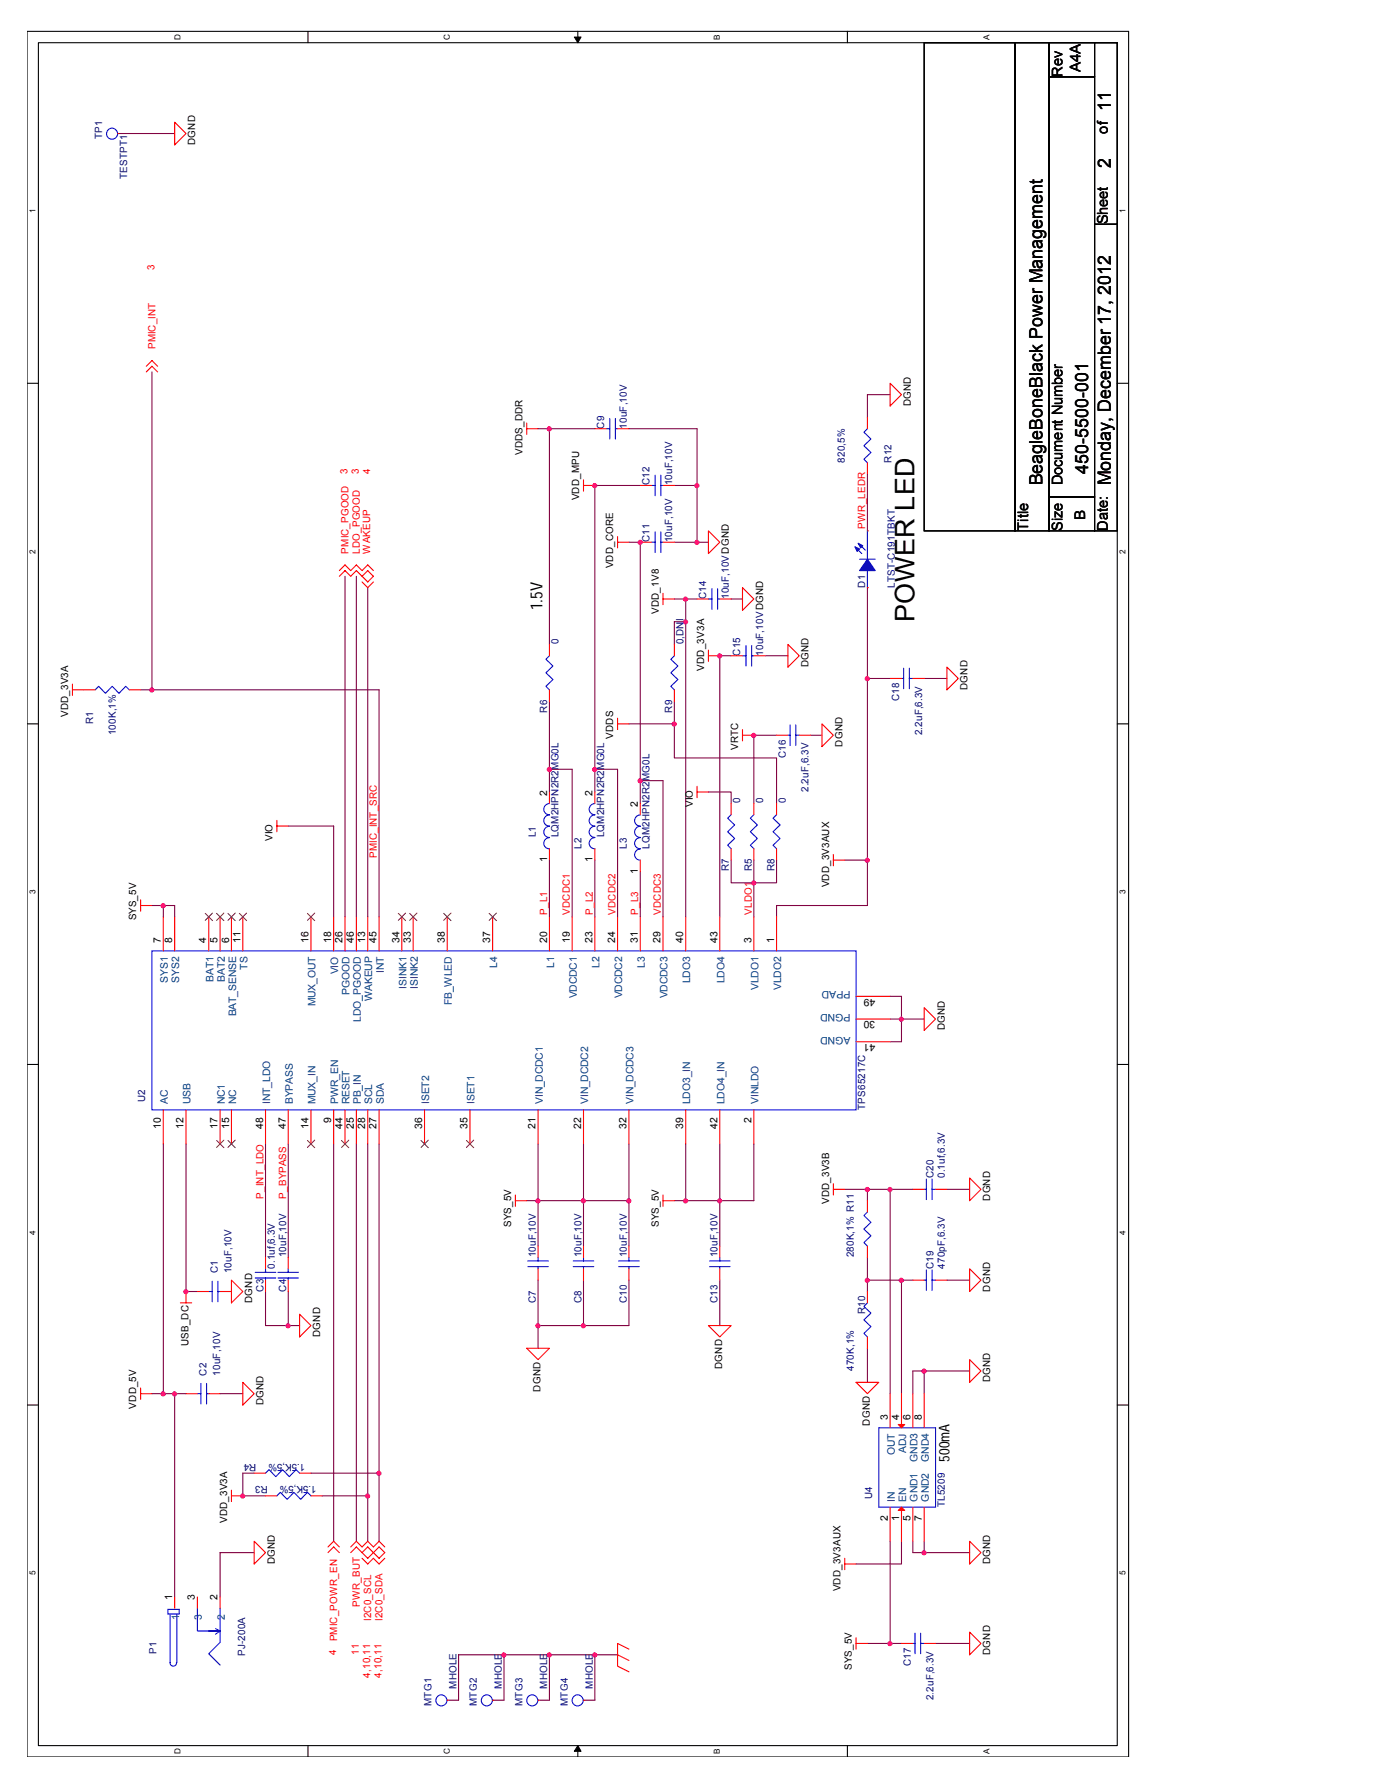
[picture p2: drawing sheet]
<svg xmlns="http://www.w3.org/2000/svg" width="216mm" height="279mm" viewBox="0 0 216 279" stroke-linecap="round" stroke-linejoin="round" font-family="sans-serif">
<defs><g id="words">
<text font-size="4.2" x="143.2" y="97.4" transform="rotate(-90 143.2 97.4)">POWER LED</text>
<g font-size="2.8">
<text x="173.9" y="17.4" transform="rotate(-90 173.9 17.4)">11</text>
<text x="173.9" y="26.2" transform="rotate(-90 173.9 26.2)">2</text>
<text x="163.2" y="76" transform="rotate(-90 163.2 76)">BeagleBoneBlack Power Management</text>
<text x="170.3" y="74.3" transform="rotate(-90 170.3 74.3)">450-5500-001</text>
<text x="173.9" y="76" transform="rotate(-90 173.9 76)">Monday, December 17, 2012</text>
</g>
<text font-size="2.6" x="84.9" y="95.6" transform="rotate(-90 84.9 95.6)">1.5V</text>
<g font-size="2.3">
<text x="169.2" y="11.3" transform="rotate(-90 169.2 11.3)">A4A</text>
<text x="166.3" y="12" transform="rotate(-90 166.3 12)">Rev</text>
<text x="173.4" y="20.9" transform="rotate(-90 173.4 20.9)">of</text>
<text x="173.4" y="35.1" transform="rotate(-90 173.4 35.1)">Sheet</text>
<text x="166.3" y="76" transform="rotate(-90 166.3 76)">Document Number</text>
<text x="161" y="83.1" transform="rotate(-90 161 83.1)">Title</text>
<text x="166.3" y="83.1" transform="rotate(-90 166.3 83.1)">Size</text>
<text x="169.9" y="81.4" transform="rotate(-90 169.9 81.4)">B</text>
<text x="173.4" y="83.1" transform="rotate(-90 173.4 83.1)">Date:</text>
<text x="148.7" y="228.9" transform="rotate(-90 148.7 228.9)">500mA</text>
</g>
<g font-size="1.6" fill="#000080">
<text x="16" y="21.8" transform="rotate(-90 16 21.8)">TP1</text>
<text x="19.9" y="28" transform="rotate(-90 19.9 28)">TESTPT1</text>
<text x="94.6" y="67.1" transform="rotate(-90 94.6 67.1)">C9</text>
<text x="98.1" y="67.1" transform="rotate(-90 98.1 67.1)">10uF,10V</text>
<text x="101.7" y="76" transform="rotate(-90 101.7 76)">C12</text>
<text x="105.2" y="76" transform="rotate(-90 105.2 76)">10uF,10V</text>
<text x="132.2" y="72.5" transform="rotate(-90 132.2 72.5)">820,5%</text>
<text x="139.6" y="72.5" transform="rotate(-90 139.6 72.5)">R12</text>
<text x="101.7" y="84.9" transform="rotate(-90 101.7 84.9)">C11</text>
<text x="105.2" y="84.9" transform="rotate(-90 105.2 84.9)">10uF,10V</text>
<text x="110.6" y="93.8" transform="rotate(-90 110.6 93.8)">C14</text>
<text x="114.1" y="93.8" transform="rotate(-90 114.1 93.8)">10uF,10VDGND</text>
<text x="135.5" y="92" transform="rotate(-90 135.5 92)">D1</text>
<text x="140.1" y="92" transform="rotate(-90 140.1 92)">LTST-C191TBKT</text>
<text x="87.5" y="100.9" transform="rotate(-90 87.5 100.9)">0</text>
<text x="107" y="100.9" transform="rotate(-90 107 100.9)">0,DNI</text>
<text x="115.9" y="102.7" transform="rotate(-90 115.9 102.7)">C15</text>
<text x="119.5" y="102.7" transform="rotate(-90 119.5 102.7)">10uF,10VDGND</text>
<text x="14.6" y="113.4" transform="rotate(-90 14.6 113.4)">R1</text>
<text x="85.7" y="111.6" transform="rotate(-90 85.7 111.6)">R6</text>
<text x="105.2" y="111.6" transform="rotate(-90 105.2 111.6)">R9</text>
<text x="140.8" y="109.8" transform="rotate(-90 140.8 109.8)">C18</text>
<text x="18.1" y="115.1" transform="rotate(-90 18.1 115.1)">100K,1%</text>
<text x="123" y="118.7" transform="rotate(-90 123 118.7)">C16</text>
<text x="144.4" y="115.1" transform="rotate(-90 144.4 115.1)">2.2uF,6.3V</text>
<text x="115.9" y="125.8" transform="rotate(-90 115.9 125.8)">0</text>
<text x="119.5" y="125.8" transform="rotate(-90 119.5 125.8)">0</text>
<text x="123" y="125.8" transform="rotate(-90 123 125.8)">0</text>
<text x="126.6" y="124" transform="rotate(-90 126.6 124)">2.2uF,6.3V</text>
<text x="83.9" y="131.1" transform="rotate(-90 83.9 131.1)">L1</text>
<text x="87.5" y="131.1" transform="rotate(-90 87.5 131.1)">LQM2HPN2R2MG0L</text>
<text x="94.6" y="131.1" transform="rotate(-90 94.6 131.1)">LQM2HPN2R2MG0L</text>
<text x="91" y="132.9" transform="rotate(-90 91 132.9)">L2</text>
<text x="98.1" y="132.9" transform="rotate(-90 98.1 132.9)">L3</text>
<text x="101.7" y="132.9" transform="rotate(-90 101.7 132.9)">LQM2HPN2R2MG0L</text>
<text x="114.1" y="136.5" transform="rotate(-90 114.1 136.5)">R7</text>
<text x="117.7" y="136.5" transform="rotate(-90 117.7 136.5)">R5</text>
<text x="121.2" y="136.5" transform="rotate(-90 121.2 136.5)">R8</text>
<text x="22.7" y="172.6" transform="rotate(-90 22.7 172.6)">U2</text>
<text x="135.5" y="173.8" transform="rotate(-90 135.5 173.8)">TPS65217C</text>
<text x="146.1" y="184.5" transform="rotate(-90 146.1 184.5)">C20</text>
<text x="147.9" y="184.5" transform="rotate(-90 147.9 184.5)">0.1uf,6.3V</text>
<text x="44.8" y="196.9" transform="rotate(-90 44.8 196.9)">10uF,10V</text>
<text x="83.9" y="196.9" transform="rotate(-90 83.9 196.9)">10uF,10V</text>
<text x="91" y="196.9" transform="rotate(-90 91 196.9)">10uF,10V</text>
<text x="98.1" y="196.9" transform="rotate(-90 98.1 196.9)">10uF,10V</text>
<text x="112.4" y="196.9" transform="rotate(-90 112.4 196.9)">10uF,10V</text>
<text x="133.7" y="196.9" transform="rotate(-90 133.7 196.9)">280K,1% R11</text>
<text x="34.1" y="199.4" transform="rotate(-90 34.1 199.4)">C1</text>
<text x="36.2" y="199.4" transform="rotate(-90 36.2 199.4)">10uF,10V</text>
<text x="41.2" y="202.3" transform="rotate(-90 41.2 202.3)">C3</text>
<text x="43" y="198.7" transform="rotate(-90 43 198.7)">0.1uf,6.3V</text>
<text x="44.8" y="202.3" transform="rotate(-90 44.8 202.3)">C4</text>
<text x="146.1" y="198.7" transform="rotate(-90 146.1 198.7)">C19</text>
<text x="147.9" y="198.7" transform="rotate(-90 147.9 198.7)">470pF,6.3V</text>
<text x="83.9" y="204" transform="rotate(-90 83.9 204)">C7</text>
<text x="91" y="204" transform="rotate(-90 91 204)">C8</text>
<text x="98.1" y="204" transform="rotate(-90 98.1 204)">C10</text>
<text x="112.4" y="204" transform="rotate(-90 112.4 204)">C13</text>
<text x="135.5" y="205.8" transform="rotate(-90 135.5 205.8)">R10</text>
<text x="32.3" y="215.4" transform="rotate(-90 32.3 215.4)">C2</text>
<text x="34.5" y="215.4" transform="rotate(-90 34.5 215.4)">10uF,10V</text>
<text x="133.7" y="214.7" transform="rotate(-90 133.7 214.7)">470K,1%</text>
<text x="40.1" y="229.2" transform="rotate(-180 40.1 229.2)">R4</text>
<text x="41.9" y="232.8" transform="rotate(-180 41.9 232.8)">R3</text>
<text x="47.8" y="229.2" transform="rotate(-180 47.8 229.2)">1.5K,5%</text>
<text x="49.6" y="232.8" transform="rotate(-180 49.6 232.8)">1.5K,5%</text>
<text x="136.5" y="234.8" transform="rotate(-90 136.5 234.8)">U4</text>
<text x="147.9" y="236.1" transform="rotate(-90 147.9 236.1)">TL5209</text>
<text x="24.5" y="259" transform="rotate(-90 24.5 259)">P1</text>
<text x="38.4" y="259.3" transform="rotate(-90 38.4 259.3)">PJ-200A</text>
<text x="142.6" y="260.9" transform="rotate(-90 142.6 260.9)">C17</text>
<text x="67.6" y="267.2" transform="rotate(-90 67.6 267.2)">MTG1</text>
<text x="71.5" y="264.5" transform="rotate(-90 71.5 264.5)">MHOLE</text>
<text x="74.7" y="267.2" transform="rotate(-90 74.7 267.2)">MTG2</text>
<text x="78.6" y="264.5" transform="rotate(-90 78.6 264.5)">MHOLE</text>
<text x="81.8" y="267.2" transform="rotate(-90 81.8 267.2)">MTG3</text>
<text x="85.7" y="264.5" transform="rotate(-90 85.7 264.5)">MHOLE</text>
<text x="88.9" y="267.2" transform="rotate(-90 88.9 267.2)">MTG4</text>
<text x="92.8" y="264.5" transform="rotate(-90 92.8 264.5)">MHOLE</text>
<text x="146.1" y="266.3" transform="rotate(-90 146.1 266.3)">2.2uF,6.3V</text>
</g>
<g font-size="1.6">
<text x="30.6" y="22.7" transform="rotate(-90 30.6 22.7)">DGND</text>
<text x="142.6" y="63.6" transform="rotate(-90 142.6 63.6)">DGND</text>
<text x="81.8" y="71.2" transform="rotate(-90 81.8 71.2)">VDDS_DDR</text>
<text x="90.7" y="78.4" transform="rotate(-90 90.7 78.4)">VDD_MPU</text>
<text x="96" y="89" transform="rotate(-90 96 89)">VDD_CORE</text>
<text x="103.1" y="96.1" transform="rotate(-90 103.1 96.1)">VDD_1V8</text>
<text x="110.2" y="105" transform="rotate(-90 110.2 105)">VDD_3V3A</text>
<text x="126.6" y="104.5" transform="rotate(-90 126.6 104.5)">DGND</text>
<text x="10.7" y="112.3" transform="rotate(-90 10.7 112.3)">VDD_3V3A</text>
<text x="151.5" y="108" transform="rotate(-90 151.5 108)">DGND</text>
<text x="96" y="115.7" transform="rotate(-90 96 115.7)">VDDS</text>
<text x="115.6" y="117.5" transform="rotate(-90 115.6 117.5)">VRTC</text>
<text x="131.9" y="116.9" transform="rotate(-90 131.9 116.9)">DGND</text>
<text x="85.6" y="124.6" transform="rotate(-90 85.6 124.6)">2</text>
<text x="92.8" y="124.6" transform="rotate(-90 92.8 124.6)">2</text>
<text x="42.7" y="131.7" transform="rotate(-90 42.7 131.7)">VIO</text>
<text x="99.9" y="126.4" transform="rotate(-90 99.9 126.4)">2</text>
<text x="108.5" y="126.4" transform="rotate(-90 108.5 126.4)">VIO</text>
<text x="85.6" y="135" transform="rotate(-90 85.6 135)">1</text>
<text x="92.8" y="135" transform="rotate(-90 92.8 135)">1</text>
<text x="99.9" y="136.8" transform="rotate(-90 99.9 136.8)">1</text>
<text x="129.8" y="139" transform="rotate(-90 129.8 139)">VDD_3V3AUX</text>
<text x="21.3" y="144.1" transform="rotate(-90 21.3 144.1)">SYS_5V</text>
<text x="25.2" y="147.7" transform="rotate(-90 25.2 147.7)">7</text>
<text x="27" y="147.7" transform="rotate(-90 27 147.7)">8</text>
<text x="32.3" y="147.7" transform="rotate(-90 32.3 147.7)">4</text>
<text x="34.1" y="147.7" transform="rotate(-90 34.1 147.7)">5</text>
<text x="35.9" y="147.7" transform="rotate(-90 35.9 147.7)">6</text>
<text x="37.6" y="147.7" transform="rotate(-90 37.6 147.7)">11</text>
<text x="48.3" y="147.7" transform="rotate(-90 48.3 147.7)">16</text>
<text x="51.9" y="147.7" transform="rotate(-90 51.9 147.7)">18</text>
<text x="53.6" y="147.7" transform="rotate(-90 53.6 147.7)">26</text>
<text x="55.4" y="147.7" transform="rotate(-90 55.4 147.7)">46</text>
<text x="57.2" y="147.7" transform="rotate(-90 57.2 147.7)">13</text>
<text x="59" y="147.7" transform="rotate(-90 59 147.7)">45</text>
<text x="62.5" y="147.7" transform="rotate(-90 62.5 147.7)">34</text>
<text x="64.3" y="147.7" transform="rotate(-90 64.3 147.7)">33</text>
<text x="69.6" y="147.7" transform="rotate(-90 69.6 147.7)">38</text>
<text x="76.7" y="147.7" transform="rotate(-90 76.7 147.7)">37</text>
<text x="85.6" y="147.7" transform="rotate(-90 85.6 147.7)">20</text>
<text x="89.2" y="147.7" transform="rotate(-90 89.2 147.7)">19</text>
<text x="92.8" y="147.7" transform="rotate(-90 92.8 147.7)">23</text>
<text x="96.3" y="147.7" transform="rotate(-90 96.3 147.7)">24</text>
<text x="99.9" y="147.7" transform="rotate(-90 99.9 147.7)">31</text>
<text x="103.4" y="147.7" transform="rotate(-90 103.4 147.7)">29</text>
<text x="107" y="147.7" transform="rotate(-90 107 147.7)">40</text>
<text x="112.3" y="147.7" transform="rotate(-90 112.3 147.7)">43</text>
<text x="117.6" y="147.7" transform="rotate(-90 117.6 147.7)">3</text>
<text x="121.2" y="147.7" transform="rotate(-90 121.2 147.7)">1</text>
<text x="137" y="160" transform="rotate(-180 137 160)">30</text>
<text x="137" y="156.4" transform="rotate(-180 137 156.4)">49</text>
<text x="147.9" y="161.4" transform="rotate(-90 147.9 161.4)">DGND</text>
<text x="137" y="163.5" transform="rotate(-180 137 163.5)">41</text>
<text x="25.2" y="176.8" transform="rotate(-90 25.2 176.8)">10</text>
<text x="28.7" y="176.8" transform="rotate(-90 28.7 176.8)">12</text>
<text x="34.1" y="176.8" transform="rotate(-90 34.1 176.8)">17</text>
<text x="35.9" y="176.8" transform="rotate(-90 35.9 176.8)">15</text>
<text x="41.2" y="176.8" transform="rotate(-90 41.2 176.8)">48</text>
<text x="44.7" y="176.8" transform="rotate(-90 44.7 176.8)">47</text>
<text x="48.3" y="176.8" transform="rotate(-90 48.3 176.8)">14</text>
<text x="51.9" y="175.9" transform="rotate(-90 51.9 175.9)">9</text>
<text x="53.6" y="176.8" transform="rotate(-90 53.6 176.8)">44</text>
<text x="55.4" y="176.8" transform="rotate(-90 55.4 176.8)">25</text>
<text x="57.2" y="176.8" transform="rotate(-90 57.2 176.8)">28</text>
<text x="59" y="176.8" transform="rotate(-90 59 176.8)">27</text>
<text x="66.1" y="176.8" transform="rotate(-90 66.1 176.8)">36</text>
<text x="73.2" y="176.8" transform="rotate(-90 73.2 176.8)">35</text>
<text x="83.9" y="176.8" transform="rotate(-90 83.9 176.8)">21</text>
<text x="91" y="176.8" transform="rotate(-90 91 176.8)">22</text>
<text x="98.1" y="176.8" transform="rotate(-90 98.1 176.8)">32</text>
<text x="107" y="176.8" transform="rotate(-90 107 176.8)">39</text>
<text x="112.3" y="176.8" transform="rotate(-90 112.3 176.8)">42</text>
<text x="117.6" y="175.9" transform="rotate(-90 117.6 175.9)">2</text>
<text x="129.8" y="188.6" transform="rotate(-90 129.8 188.6)">VDD_3V3B</text>
<text x="155" y="188" transform="rotate(-90 155 188)">DGND</text>
<text x="80" y="192.2" transform="rotate(-90 80 192.2)">SYS_5V</text>
<text x="103.1" y="192.2" transform="rotate(-90 103.1 192.2)">SYS_5V</text>
<text x="155" y="202.3" transform="rotate(-90 155 202.3)">DGND</text>
<text x="39.5" y="204" transform="rotate(-90 39.5 204)">DGND</text>
<text x="50.1" y="209.4" transform="rotate(-90 50.1 209.4)">DGND</text>
<text x="29.5" y="210.8" transform="rotate(-90 29.5 210.8)">USB_DC</text>
<text x="113.1" y="214.4" transform="rotate(-90 113.1 214.4)">DGND</text>
<text x="21.3" y="220.6" transform="rotate(-90 21.3 220.6)">VDD_5V</text>
<text x="41.2" y="220" transform="rotate(-90 41.2 220)">DGND</text>
<text x="84.6" y="217.9" transform="rotate(-90 84.6 217.9)">DGND</text>
<text x="155" y="216.5" transform="rotate(-90 155 216.5)">DGND</text>
<text x="136.2" y="223.3" transform="rotate(-90 136.2 223.3)">DGND</text>
<text x="139" y="222.4" transform="rotate(-90 139 222.4)">3</text>
<text x="140.8" y="222.4" transform="rotate(-90 140.8 222.4)">4</text>
<text x="142.5" y="222.4" transform="rotate(-90 142.5 222.4)">6</text>
<text x="144.3" y="222.4" transform="rotate(-90 144.3 222.4)">8</text>
<text x="35.6" y="238.5" transform="rotate(-90 35.6 238.5)">VDD_3V3A</text>
<text x="139" y="238.2" transform="rotate(-90 139 238.2)">2</text>
<text x="140.8" y="238.2" transform="rotate(-90 140.8 238.2)">1</text>
<text x="142.5" y="238.2" transform="rotate(-90 142.5 238.2)">5</text>
<text x="144.3" y="238.2" transform="rotate(-90 144.3 238.2)">7</text>
<text x="43" y="244.9" transform="rotate(-90 43 244.9)">DGND</text>
<text x="155" y="244.9" transform="rotate(-90 155 244.9)">DGND</text>
<text x="27" y="250.7" transform="rotate(-90 27 250.7)">1</text>
<text x="30.5" y="250.7" transform="rotate(-90 30.5 250.7)">3</text>
<text x="34.1" y="250.7" transform="rotate(-90 34.1 250.7)">2</text>
<text x="131.6" y="249.2" transform="rotate(-90 131.6 249.2)">VDD_3V3AUX</text>
<text x="133.3" y="261.5" transform="rotate(-90 133.3 261.5)">SYS_5V</text>
<text x="155" y="259.2" transform="rotate(-90 155 259.2)">DGND</text>
</g>
<g font-size="1.6" fill="#f00">
<text x="24.2" y="42.2" transform="rotate(-90 24.2 42.2)">3</text>
<text x="24.3" y="54.7" transform="rotate(-90 24.3 54.7)">PMIC_INT</text>
<text x="54.4" y="74.3" transform="rotate(-90 54.4 74.3)">3</text>
<text x="56.2" y="74.3" transform="rotate(-90 56.2 74.3)">3</text>
<text x="58" y="74.3" transform="rotate(-90 58 74.3)">4</text>
<text x="135.5" y="82.8" transform="rotate(-90 135.5 82.8)">PWR_LEDR</text>
<text x="54.6" y="86.7" transform="rotate(-90 54.6 86.7)">PMIC_PGOOD</text>
<text x="56.3" y="86.7" transform="rotate(-90 56.3 86.7)">LDO_PGOOD</text>
<text x="58" y="86.7" transform="rotate(-90 58 86.7)">WAKEUP</text>
<text x="59" y="134.4" transform="rotate(-90 59 134.4)">PMIC_INT_SRC</text>
<text x="85.7" y="143.3" transform="rotate(-90 85.7 143.3)">P_L1</text>
<text x="89.2" y="143.3" transform="rotate(-90 89.2 143.3)">VDCDC1</text>
<text x="92.8" y="143.3" transform="rotate(-90 92.8 143.3)">P_L2</text>
<text x="96.4" y="143.3" transform="rotate(-90 96.4 143.3)">VDCDC2</text>
<text x="99.9" y="143.3" transform="rotate(-90 99.9 143.3)">P_L3</text>
<text x="103.5" y="143.3" transform="rotate(-90 103.5 143.3)">VDCDC3</text>
<text x="117.7" y="143.3" transform="rotate(-90 117.7 143.3)">VLDO1</text>
<text x="41.2" y="187.7" transform="rotate(-90 41.2 187.7)">P_INT_LDO</text>
<text x="44.8" y="187.7" transform="rotate(-90 44.8 187.7)">P_BYPASS</text>
<text x="56.3" y="251.7" transform="rotate(-90 56.3 251.7)">PWR_BUT</text>
<text x="52.8" y="257" transform="rotate(-90 52.8 257)">PMIC_POWR_EN</text>
<text x="58.1" y="253.8" transform="rotate(-90 58.1 253.8)">I2C0_SCL</text>
<text x="59.9" y="253.8" transform="rotate(-90 59.9 253.8)">I2C0_SDA</text>
<text x="52.6" y="259.2" transform="rotate(-90 52.6 259.2)">4</text>
<text x="56.2" y="259.2" transform="rotate(-90 56.2 259.2)">11</text>
<text x="58" y="262.7" transform="rotate(-90 58 262.7)">4,10,11</text>
<text x="59.7" y="262.7" transform="rotate(-90 59.7 262.7)">4,10,11</text>
</g>
<g font-size="1.6" fill="#004080">
<text x="26.3" y="153.9" transform="rotate(-90 26.3 153.9)">SYS1</text>
<text x="28.1" y="153.9" transform="rotate(-90 28.1 153.9)">SYS2</text>
<text x="33.4" y="153.8" transform="rotate(-90 33.4 153.8)">BAT1</text>
<text x="35.2" y="153.8" transform="rotate(-90 35.2 153.8)">BAT2</text>
<text x="38.7" y="151.8" transform="rotate(-90 38.7 151.8)">TS</text>
<text x="53" y="152.6" transform="rotate(-90 53 152.6)">VIO</text>
<text x="54.7" y="155.8" transform="rotate(-90 54.7 155.8)">PGOOD</text>
<text x="60.1" y="152.4" transform="rotate(-90 60.1 152.4)">INT</text>
<text x="63.6" y="154.9" transform="rotate(-90 63.6 154.9)">ISINK1</text>
<text x="65.4" y="154.9" transform="rotate(-90 65.4 154.9)">ISINK2</text>
<text x="77.9" y="151.6" transform="rotate(-90 77.9 151.6)">L4</text>
<text x="86.7" y="151.6" transform="rotate(-90 86.7 151.6)">L1</text>
<text x="93.9" y="151.6" transform="rotate(-90 93.9 151.6)">L2</text>
<text x="101" y="151.6" transform="rotate(-90 101 151.6)">L3</text>
<text x="108.1" y="154" transform="rotate(-90 108.1 154)">LDO3</text>
<text x="113.4" y="154" transform="rotate(-90 113.4 154)">LDO4</text>
<text x="118.7" y="155.1" transform="rotate(-90 118.7 155.1)">VLDO1</text>
<text x="122.3" y="155.1" transform="rotate(-90 122.3 155.1)">VLDO2</text>
<text x="133.1" y="155.3" transform="rotate(-180 133.1 155.3)">PPAD</text>
<text x="37" y="159.2" transform="rotate(-90 37 159.2)">BAT_SENSE</text>
<text x="49.4" y="157.6" transform="rotate(-90 49.4 157.6)">MUX_OUT</text>
<text x="56.5" y="160" transform="rotate(-90 56.5 160)">LDO_PGOOD</text>
<text x="58.3" y="156.8" transform="rotate(-90 58.3 156.8)">WAKEUP</text>
<text x="70.7" y="157.4" transform="rotate(-90 70.7 157.4)">FB_WLED</text>
<text x="90.3" y="156.3" transform="rotate(-90 90.3 156.3)">VDCDC1</text>
<text x="97.4" y="156.3" transform="rotate(-90 97.4 156.3)">VDCDC2</text>
<text x="104.5" y="156.3" transform="rotate(-90 104.5 156.3)">VDCDC3</text>
<text x="133.1" y="158.8" transform="rotate(-180 133.1 158.8)">PGND</text>
<text x="133.1" y="162.4" transform="rotate(-180 133.1 162.4)">AGND</text>
<text x="26.3" y="172.9" transform="rotate(-90 26.3 172.9)">AC</text>
<text x="29.8" y="172.9" transform="rotate(-90 29.8 172.9)">USB</text>
<text x="35.2" y="172.9" transform="rotate(-90 35.2 172.9)">NC1</text>
<text x="37" y="172.9" transform="rotate(-90 37 172.9)">NC</text>
<text x="42.3" y="172.9" transform="rotate(-90 42.3 172.9)">INT_LDO</text>
<text x="45.8" y="172.9" transform="rotate(-90 45.8 172.9)">BYPASS</text>
<text x="49.4" y="172.9" transform="rotate(-90 49.4 172.9)">MUX_IN</text>
<text x="53" y="172.9" transform="rotate(-90 53 172.9)">PWR_EN</text>
<text x="54.7" y="172.9" transform="rotate(-90 54.7 172.9)">RESET</text>
<text x="56.5" y="172.9" transform="rotate(-90 56.5 172.9)">PB_IN</text>
<text x="58.3" y="172.9" transform="rotate(-90 58.3 172.9)">SCL</text>
<text x="60.1" y="172.9" transform="rotate(-90 60.1 172.9)">SDA</text>
<text x="67.2" y="172.9" transform="rotate(-90 67.2 172.9)">ISET2</text>
<text x="74.3" y="172.9" transform="rotate(-90 74.3 172.9)">ISET1</text>
<text x="85" y="172.9" transform="rotate(-90 85 172.9)">VIN_DCDC1</text>
<text x="92.1" y="172.9" transform="rotate(-90 92.1 172.9)">VIN_DCDC2</text>
<text x="99.2" y="172.9" transform="rotate(-90 99.2 172.9)">VIN_DCDC3</text>
<text x="108.1" y="172.9" transform="rotate(-90 108.1 172.9)">LDO3_IN</text>
<text x="113.4" y="172.9" transform="rotate(-90 113.4 172.9)">LDO4_IN</text>
<text x="118.7" y="172.9" transform="rotate(-90 118.7 172.9)">VINLDO</text>
<text x="140.1" y="227.9" transform="rotate(-90 140.1 227.9)">OUT</text>
<text x="141.9" y="227.5" transform="rotate(-90 141.9 227.5)">ADJ</text>
<text x="143.6" y="228.9" transform="rotate(-90 143.6 228.9)">GND3</text>
<text x="145.4" y="228.9" transform="rotate(-90 145.4 228.9)">GND4</text>
<text x="140.1" y="235.2" transform="rotate(-90 140.1 235.2)">IN</text>
<text x="141.9" y="235.2" transform="rotate(-90 141.9 235.2)">EN</text>
<text x="143.6" y="235.2" transform="rotate(-90 143.6 235.2)">GND1</text>
<text x="145.4" y="235.2" transform="rotate(-90 145.4 235.2)">GND2</text>
<text x="28.1" y="253.7" transform="rotate(-90 28.1 253.7)">1</text>
<text x="31.6" y="253.7" transform="rotate(-90 31.6 253.7)">3</text>
<text x="35.2" y="253.7" transform="rotate(-90 35.2 253.7)">2</text>
</g>
<g font-size="1.3">
<text x="28.2" y="6.2" transform="rotate(-90 28.2 6.2)">D</text>
<text x="70.4" y="6.2" transform="rotate(-90 70.4 6.2)">C</text>
<text x="112.7" y="6.2" transform="rotate(-90 112.7 6.2)">B</text>
<text x="154.9" y="6.2" transform="rotate(-90 154.9 6.2)">A</text>
<text x="5.5" y="33.4" transform="rotate(-90 5.5 33.4)">1</text>
<text x="176.2" y="33.4" transform="rotate(-90 176.2 33.4)">1</text>
<text x="5.5" y="86.7" transform="rotate(-90 5.5 86.7)">2</text>
<text x="176.2" y="86.7" transform="rotate(-90 176.2 86.7)">2</text>
<text x="5.5" y="140" transform="rotate(-90 5.5 140)">3</text>
<text x="176.2" y="140" transform="rotate(-90 176.2 140)">3</text>
<text x="5.5" y="193.4" transform="rotate(-90 5.5 193.4)">4</text>
<text x="176.2" y="193.4" transform="rotate(-90 176.2 193.4)">4</text>
<text x="5.5" y="246.7" transform="rotate(-90 5.5 246.7)">5</text>
<text x="176.2" y="246.7" transform="rotate(-90 176.2 246.7)">5</text>
<text x="28.2" y="274.7" transform="rotate(-90 28.2 274.7)">D</text>
<text x="70.4" y="274.7" transform="rotate(-90 70.4 274.7)">C</text>
<text x="112.7" y="274.7" transform="rotate(-90 112.7 274.7)">B</text>
<text x="154.9" y="274.7" transform="rotate(-90 154.9 274.7)">A</text>
</g>
</g></defs>
<path d="M4.2 4.9h172.5v270.3h-172.5zM6 6.7h168.9v266.7h-168.9z" fill="none" stroke="#000" stroke-width=".17"/>
<g fill="#fff">
<path d="M4.4 246h1.4v.7h-1.4z"/>
<path d="M175.1 246h1.4v.7h-1.4z"/>
</g>
<path d="M4.2 220h1.8M174.9 220h1.8" fill="none" stroke="#000" stroke-width=".17"/>
<g fill="#fff">
<path d="M4.4 192.7h1.4v.7h-1.4z"/>
<path d="M175.1 192.7h1.4v.7h-1.4z"/>
</g>
<path d="M4.2 166.7h1.8M174.9 166.7h1.8" fill="none" stroke="#000" stroke-width=".17"/>
<g fill="#fff">
<path d="M4.4 139.4h1.4v.6h-1.4z"/>
<path d="M175.1 139.4h1.4v.6h-1.4z"/>
</g>
<path d="M4.2 113.4h1.8M174.9 113.4h1.8" fill="none" stroke="#000" stroke-width=".17"/>
<g fill="#fff">
<path d="M4.4 86h1.4v.7h-1.4z"/>
<path d="M175.1 86h1.4v.7h-1.4z"/>
</g>
<path d="M4.2 60h1.8M174.9 60h1.8" fill="none" stroke="#000" stroke-width=".17"/>
<g fill="#fff">
<path d="M4.4 32.7h1.4v.7h-1.4z"/>
<path d="M175.1 32.7h1.4v.7h-1.4z"/>
<path d="M27.1 273.8h1.4v.9h-1.4z"/>
<path d="M27.1 5.3h1.4v.9h-1.4z"/>
<path d="M69.3 273.8h1.4v.9h-1.4z"/>
<path d="M69.3 5.3h1.4v.9h-1.4z"/>
</g>
<path d="M48.2 4.9v1.8M48.2 273.4v1.8" fill="none" stroke="#000" stroke-width=".17"/>
<g fill="#fff">
<path d="M111.5 273.9h1.4v.8h-1.4z"/>
<path d="M111.5 5.4h1.4v.8h-1.4z"/>
</g>
<path d="M90.5 4.9v1.8M90.5 273.4v1.8" fill="none" stroke="#000" stroke-width=".17"/>
<path d="M89.9 5.8h1.1l-.5 .9zM90.5 273.4l.5 .9h-1.1z" fill="#000" stroke="#000" stroke-width=".16"/>
<g fill="#fff">
<path d="M153.8 273.9h1.4v.8h-1.4z"/>
<path d="M153.8 5.4h1.4v.8h-1.4z"/>
</g>
<path d="M132.7 4.9v1.8M144.7 6.7h14.2v76.4h-14.2zM158.9 6.7h5.4v76.4h-5.4zM164.3 12h7.1v65.8h-7.1zM164.3 6.7h7.1v5.3h-7.1zM171.4 6.7h3.5v28.4h-3.5zM171.4 35.1h3.5v48h-3.5zM164.3 77.8h7.1v5.3h-7.1zM132.7 273.4v1.8" fill="none" stroke="#000" stroke-width=".17"/>
<g fill="none" stroke="#800040" stroke-width=".17">
<path d="M18.5 20.9h8.8M23.8 58.3v49.7M84.2 67.1h1.8v33.8M86 67.1h7.1M98.5 67.1h10.6v17.8M100.2 76h-7.1v48M105.6 76h3.5M135.8 74.3v8.8M139.4 61.8h-3.6v3.6M54 90.3v53.3M55.8 90.3v53.3M57.6 92v51.6"/>
<path d="M98.5 84.9h1.7v37.4M105.6 93.8h3.5M105.6 84.9h5.3M107.4 93.8v49.8M107.4 97.4h-1.8v3.5M114.5 93.8h1.7M135.8 92v42.7M22 108h37.4v35.6M86 109.8v10.7M98.5 113.4h7.1M105.6 113.4v5.3h16v7.1M105.6 109.8v3.6"/>
<path d="M114.5 102.7h-1.8v40.9M119.8 102.7h3.6M121.6 115.1h-3.6v10.7M126.9 115.1h1.8M135.8 106.3h3.6M144.7 106.3h3.6M45.1 129.4h7.1v14.2M86 124v-3.5h3.6v23.1M86 134.7v8.9M93.1 134.7v8.9M93.1 120.5h3.6v23.1M100.2 125.8v-3.5h3.6v21.3"/>
<path d="M100.2 136.5v7.1M110.9 124h3.6v1.8M114.5 134.7v3.6h3.5v5.3M118 134.7v3.6h3.6v-3.6M132.2 134.7h3.6v7.1h-14.2v1.8M23.8 141.8h3.5v1.8M25.6 141.8v1.8M139.4 156h1.7v7.2h-1.7M139.4 159.6h5.3M25.6 179.2v39.1M29.1 179.2v23.1h1.8M41.6 179.2v17.7"/>
<path d="M45.1 179.2v17.7M52.2 179.2v62.2M55.8 179.2v62.2M57.6 179.2v62.2M59.4 179.2v62.2M84.2 179.2v16M91.4 179.2v16M98.5 179.2v16M107.4 179.2v8.8M112.7 179.2v16M118 179.2v8.8h-12.4M82.5 188h16"/>
<path d="M132.2 186.3h3.6v1.7M135.8 186.3h7.1M135.8 196.9v3.6M139.4 186.3v32M148.3 186.3h3.5M23.8 218.3h5.3M27.3 218.3v31.8M34.5 218.3h3.5M41.6 202.3v5.3h3.5v-5.3M45.1 207.6h1.8M84.2 200.5v10.7M91.4 200.5v7.1"/>
<path d="M98.5 200.5v7.1h-14.3M112.7 200.5v7.1M135.8 211.2v5.3M141.1 200.5h-5.3v1.8M141.1 200.5v17.8M141.1 200.5h1.8M144.7 214.7h-1.8v3.6M148.3 200.5h3.5M151.8 214.7h-7.1v3.6M39.8 230.7h-1.8v3.6h3.6M48.7 230.7h10.7M50.5 234.3h7.1"/>
<path d="M39.8 243.2h-5.3v6.9M78.9 259.2v7.1h-1.8M86 259.2v7.1h-1.8M93.1 259.2v7.1h-1.7M96.7 259.2h-24.9v7.1h-1.8M135.8 257.4h5.3M139.4 241.4v16M141.1 241.4v3.5h-7.1M142.9 241.4v1.8h8.9M144.7 241.4v1.8M146.5 257.4h5.3"/>
</g>
<g fill="#f0f" stroke="#f0f" stroke-width=".17">
<circle cx="93.1" cy="259.2" r=".32"/>
<circle cx="78.9" cy="259.2" r=".32"/>
<circle cx="86" cy="259.2" r=".32"/>
<circle cx="139.3" cy="186.3" r=".32"/>
<circle cx="135.8" cy="186.3" r=".32"/>
<circle cx="139.3" cy="257.4" r=".32"/>
<circle cx="118" cy="115.2" r=".32"/>
<circle cx="98.4" cy="188.1" r=".32"/>
<circle cx="27.3" cy="218.3" r=".32"/>
<circle cx="112.7" cy="188.1" r=".32"/>
<circle cx="23.8" cy="108.1" r=".32"/>
<circle cx="91.3" cy="188.1" r=".32"/>
<circle cx="84.2" cy="207.6" r=".32"/>
<circle cx="59.3" cy="230.7" r=".32"/>
<circle cx="57.5" cy="234.3" r=".32"/>
<circle cx="45.1" cy="207.6" r=".32"/>
<circle cx="109.1" cy="76.1" r=".32"/>
<circle cx="25.5" cy="218.3" r=".32"/>
<circle cx="29.1" cy="202.3" r=".32"/>
<circle cx="84.2" cy="188.1" r=".32"/>
<circle cx="141.1" cy="159.6" r=".32"/>
<circle cx="38" cy="234.3" r=".32"/>
<circle cx="25.5" cy="141.8" r=".32"/>
<circle cx="86" cy="67.2" r=".32"/>
<circle cx="93.1" cy="76.1" r=".32"/>
<circle cx="93.1" cy="120.5" r=".32"/>
<circle cx="100.2" cy="122.3" r=".32"/>
<circle cx="109.1" cy="84.9" r=".32"/>
<circle cx="112.7" cy="102.7" r=".32"/>
<circle cx="135.8" cy="134.7" r=".32"/>
<circle cx="91.3" cy="207.6" r=".32"/>
<circle cx="107.3" cy="188.1" r=".32"/>
<circle cx="135.8" cy="106.3" r=".32"/>
<circle cx="144.7" cy="243.2" r=".32"/>
<circle cx="144.7" cy="214.7" r=".32"/>
<circle cx="141.1" cy="200.5" r=".32"/>
<circle cx="135.8" cy="200.5" r=".32"/>
<circle cx="107.3" cy="93.8" r=".32"/>
<circle cx="107.3" cy="97.4" r=".32"/>
<circle cx="100.2" cy="84.9" r=".32"/>
<circle cx="118" cy="138.3" r=".32"/>
<circle cx="86" cy="120.5" r=".32"/>
<circle cx="105.6" cy="113.4" r=".32"/>
</g>
<g fill="none" stroke="#f00" stroke-width=".17">
<path d="M27.3 19.1l1.8 1.8-1.8 1.8zM18.5 20.9h.1M22.9 57.4l.9-.9 .9 .9M22.9 58.3l.9-.9 .9 .9M82.5 67.1h1.7M82.5 66.3v1.7M91.4 76h1.7M91.4 75.1v1.8M93.1 67.1h1.8M96.7 67.1h1.8M100.2 76h1.8M103.8 76h1.8"/>
<path d="M135.8 65.4v1.7M135.8 72.5v1.8M139.4 60l1.7 1.8-1.7 1.8zM53.1 89.4l.9-.9 .9 .9 .9-.9 .9 .9 .9-.9 .9 .9M53.1 90.3l.9-.9 .9 .9 .9-.9 .9 .9M56.7 91.1l.9 .9 .9-.9M57.6 89.4l.9 .9-.9 .8-.9-.8zM96.7 84.9h1.8M96.7 84v1.8M100.2 84.9h1.8M103.8 93.8h1.8M103.8 92.9v1.8"/>
<path d="M103.8 84.9h1.8M109.1 93.8h1.8M110.9 83.1l1.8 1.8-1.8 1.8zM112.7 93.8h1.8M116.2 92l1.8 1.8-1.8 1.8zM135.8 83.1h.1M135.8 92h.1M11.3 108h3.6M11.3 107.1v1.8M20.2 108h1.8M86 100.9v1.8M86 108v1.8"/>
<path d="M96.7 112.5v1.8M96.7 113.4h1.8M105.6 100.9v1.8M105.6 108v1.8M110.9 102.7h1.8M110.9 101.8v1.8M114.5 102.7h1.7M116.2 115.1h1.8M116.2 114.3v1.7M118 102.7h1.8M121.6 115.1h1.8M123.4 100.9l1.7 1.8-1.7 1.8z"/>
<path d="M125.1 115.1h1.8M128.7 113.4l1.8 1.7-1.8 1.8zM139.4 106.3h1.7M142.9 106.3h1.8M148.3 104.5l1.7 1.8-1.7 1.7zM43.3 129.4h1.8M43.3 128.5v1.8M86 124v1.8M86 132.9v1.8M93.1 124v1.8M93.1 132.9v1.8M100.2 125.8v1.8"/>
<path d="M100.2 134.7v1.8M109.1 124h1.8M109.1 123.1v1.8M114.5 125.8v1.8M114.5 132.9v1.8M118 125.8v1.8M118 132.9v1.8M121.6 125.8v1.8M121.6 132.9v1.8M130.5 133.8v1.8M130.5 134.7h1.7M22 141.8h1.8"/>
<path d="M22 140.9v1.8M25.6 143.6v5.3M27.3 143.6v5.3M32.7 143.6v5.3M34.5 143.6v5.3M36.2 143.6v5.3M38 143.6v5.3M48.7 143.6v5.3M52.2 143.6v5.3M54 143.6v5.3M55.8 143.6v5.3M57.6 143.6v5.3"/>
<path d="M59.4 143.6v5.3M62.9 143.6v5.3M64.7 143.6v5.3M70 143.6v5.3M77.1 143.6v5.3M86 143.6v5.3M89.6 143.6v5.3M93.1 143.6v5.3M96.7 143.6v5.3M100.2 143.6v5.3M103.8 143.6v5.3M107.4 143.6v5.3"/>
<path d="M112.7 143.6v5.3M118 143.6v5.3M121.6 143.6v5.3M134 159.6h5.4M134 156h5.4M144.7 157.8l1.8 1.8-1.8 1.8zM25.6 173.8v5.4M29.1 173.8v5.4M34.5 173.8v5.4M36.2 173.8v5.4M41.6 173.8v5.4M45.1 173.8v5.4"/>
<path d="M48.7 173.8v5.4M52.2 173.8v5.4M54 173.8v5.4M55.8 173.8v5.4M57.6 173.8v5.4M59.4 173.8v5.4M66.5 173.8v5.4M73.6 173.8v5.4M84.2 173.8v5.4M91.4 173.8v5.4M98.5 173.8v5.4M107.4 173.8v5.4"/>
<path d="M112.7 173.8v5.4M118 173.8v5.4M134 163.2h5.4M41.6 196.9v1.8M45.1 196.9v1.8M80.7 188h1.8M80.7 187.2v1.7M84.2 195.2v1.7M84.2 198.7v1.8M91.4 195.2v1.7M91.4 198.7v1.8M98.5 195.2v1.7"/>
<path d="M98.5 198.7v1.8M103.8 187.2v1.7M103.8 188h1.8M112.7 195.2v1.7M112.7 198.7v1.8M130.5 186.3h1.7M130.5 185.4v1.8M135.8 188v1.8M135.8 195.2v1.7M142.9 186.3h1.8M146.5 186.3h1.8M151.8 184.5l1.8 1.8-1.8 1.7z"/>
<path d="M151.8 198.7l1.8 1.8-1.8 1.8zM22 217.4v1.8M22 218.3h1.8M28.2 204h1.8M29.1 202.3v1.7M29.1 218.3h1.8M30.9 202.3h1.8M32.7 218.3h1.8M34.5 202.3h1.7M36.2 200.5l1.8 1.8-1.8 1.7zM38 216.5l1.8 1.8-1.8 1.7zM41.6 200.5v1.8"/>
<path d="M45.1 200.5v1.8M46.9 205.8l1.8 1.8-1.8 1.8zM82.5 211.2h3.5l-1.8 1.7zM110.9 207.6h3.6l-1.8 1.8zM134 216.5h3.6l-1.8 1.8zM135.8 202.3v1.7M135.8 209.4v1.8M139.4 218.3v5.3M141.1 218.3v5.3M142.9 218.3v5.3M142.9 200.5h1.8M144.7 218.3v5.3"/>
<path d="M146.5 200.5h1.8M151.8 212.9l1.8 1.8-1.8 1.8zM36.2 234.3h1.8M36.2 233.4v1.8M39.8 230.7h1.8M41.6 234.3h1.7M46.9 230.7h1.8M48.7 234.3h1.8M139.4 236.1v5.3M141.1 236.1v5.3M142.9 236.1v5.3M144.7 236.1v5.3"/>
<path d="M27.3 250.1v1.8M30.9 250.1v1.8M34.5 250.1v1.8M39.8 241.4l1.8 1.8-1.8 1.7zM51.3 242.3l.9-.9 .9 .9M51.3 243.2l.9-.9 .9 .9M54.9 242.3l.9-.9 .9 .9 .9-.9 .9 .9 .9-.9 .8 .9M54.9 243.2l.9-.9 .9 .9M56.7 244.1l.9 .8 .9-.8 .9 .8 .8-.8M56.7 243.2l.9 .9 .9-.9M56.7 243.2l.9-.9 .9 .9M58.5 243.2l.9-.9 .8 .9-.8 .9z"/>
<path d="M96.7 259.2l1.8 .9M98.5 258.3l-1.8-.9v3.5l1.8 .9M132.2 244.9h1.8M132.2 244.1v1.7M134 257.4h1.8M134 256.5v1.8M141.1 257.4h1.8M144.7 257.4h1.8M151.8 255.6l1.8 1.8-1.8 1.8zM151.8 241.4l1.8 1.8-1.8 1.7zM70 266.3h.1M77.1 266.3h.1"/>
<path d="M84.2 266.3h.1M91.4 266.3h.1"/>
</g>
<g fill="none" stroke="#00f" stroke-width=".17">
<path d="M94.9 67.1h.6M95.5 65.5v3.2M96.4 67.1h.3M96.4 65.5v3.2M102 76h.6M102.6 74.4v3.2M103.5 76h.3M103.5 74.4v3.2M135.8 67.1l-.5 .6 1.1 1-1.1 1.1 1.1 1.1-1.1 1 .5 .6M102 84.9h.6M102.6 83.3v3.2M103.5 83.3v3.2"/>
<path d="M103.5 84.9h.3M110.9 93.8h.6M111.5 92.2v3.2M112.4 93.8h.3M112.4 92.2v3.2M133.9 85.6l1 1.1M134.4 85.1l1.1 1M134.6 87.6h2.4M135.8 83.1v8.9M14.9 108l.6-.5 1 1.1 1.1-1.1 1 1.1 1.1-1.1 .5 .5M86 102.7l-.5 .6 1.1 1-1.1 1.1 1.1 1-1.1 1.1 .5 .5M105.6 102.7l-.6 .6 1.1 1-1.1 1.1 1.1 1-1.1 1.1 .6 .5"/>
<path d="M116.2 102.7h.6M116.8 101.1v3.2M117.7 102.7h.3M117.7 101.1v3.2M123.4 115.1h.3M123.7 113.5v3.3M124.6 115.1h.5M124.6 113.5v3.3M141.1 106.3h.4M141.5 104.6v3.3M142.4 106.3h.5M142.4 104.6v3.3"/>
<path d="M86 131.2a.87 .87 0 0 0-.9 .9 .87 .87 0 0 0 .9 .8M86 129.4a.87 .87 0 0 0-.9 .9 .87 .87 0 0 0 .9 .8M86 127.6a.87 .87 0 0 0-.9 .9 .87 .87 0 0 0 .9 .9M86 125.9a.87 .87 0 0 0-.9 .8 .87 .87 0 0 0 .9 .9M93.1 131.2a.87 .87 0 0 0-.9 .9 .87 .87 0 0 0 .9 .8M93.1 129.4a.87 .87 0 0 0-.9 .9 .87 .87 0 0 0 .9 .8M93.1 127.6a.87 .87 0 0 0-.9 .9 .87 .87 0 0 0 .9 .9M93.1 125.9a.87 .87 0 0 0-.9 .8 .87 .87 0 0 0 .9 .9M100.2 133a.87 .87 0 0 0-.8 .8 .87 .87 0 0 0 .8 .9M100.2 131.2a.87 .87 0 0 0-.8 .9 .87 .87 0 0 0 .8 .8M100.2 129.4a.87 .87 0 0 0-.8 .9 .87 .87 0 0 0 .8 .8M100.2 127.6a.87 .87 0 0 0-.8 .9 .87 .87 0 0 0 .8 .9"/>
<path d="M114.5 127.6l-.6 .5 1.1 1.1-1.1 1.1 1.1 1-1.1 1.1 .6 .5M118 127.6l-.5 .5 1.1 1.1-1.1 1.1 1.1 1-1.1 1.1 .5 .5M121.6 127.6l-.6 .5 1.1 1.1-1.1 1.1 1.1 1-1.1 1.1 .6 .5M23.8 148.9h110.2v24.9h-110.2zM40 199.3h3.2M41.6 198.7v.6M43.5 199.3h3.2M45.1 198.7v.6M82.6 197.5h3.3M82.6 198.4h3.3M84.2 196.9v.6M84.2 198.4v.3"/>
<path d="M89.7 197.5h3.3M89.7 198.4h3.3M91.4 196.9v.6M91.4 198.4v.3M96.9 197.5h3.2M96.9 198.4h3.2M98.5 196.9v.6M98.5 198.4v.3M111.1 197.5h3.2M111.1 198.4h3.2M112.7 196.9v.6M112.7 198.4v.3"/>
<path d="M135.8 189.8l-.5 .6 1.1 1-1.1 1.1 1.1 1-1.1 1.1 .5 .6M144.7 186.3h.3M145 184.7v3.2M145 198.9v3.2M145.9 184.7v3.2M145.9 198.9v3.2M145.9 186.3h.6M30.9 218.3h.6M31.5 216.7v3.2M32.3 218.3h.4M32.3 216.7v3.2M32.7 202.3h.5"/>
<path d="M33.2 200.7v3.2M34.1 202.3h.4M34.1 200.7v3.2M40 200.2h3.2M41.6 200.2v.3M43.5 200.2h3.2M45.1 200.2v.3M135.8 204l-.5 .6 1.1 1.1-1.1 1 1.1 1.1-1.1 1 .5 .6M144.7 200.5h.3M145.9 200.5h.6M41.6 230.7l.5-.5 1.1 1.1 1-1.1 1.1 1.1 1.1-1.1 .5 .5M43.3 234.3l.6-.6 1.1 1.1 1-1.1 1.1 1.1 1-1.1 .6 .6"/>
<path d="M137.6 223.6h8.9v12.5h-8.9zM26.3 252.1h1.8v.7h-1.8zM26.6 252.8v7.6a.49 .49 0 0 0 .5 .5 .49 .49 0 0 0 .5-.5M27.7 252.8v7.6M30.9 251.9v3.5h3.6h-1.8M33.7 255.1l.8 .3-.8 .5M34.5 251.9v5.3l-1.8 1.8 1.8 1.8M142.9 257.4h.4M143.3 255.8v3.2M144.1 257.4h.6M144.1 255.8v3.2"/>
<circle cx="17.5" cy="20.9" r=".87"/>
<circle cx="69.1" cy="266.3" r=".87"/>
<circle cx="76.2" cy="266.3" r=".87"/>
<circle cx="83.3" cy="266.3" r=".87"/>
<circle cx="90.4" cy="266.3" r=".87"/>
</g>
<g fill="none" stroke="#804000" stroke-width=".16">
<path d="M32.1 143l1.2 1.2M33.3 143l-1.2 1.1M33.9 143l1.2 1.2M35.1 143l-1.2 1.1M35.7 143l1.1 1.2M36.8 143l-1.1 1.1M37.5 143l1.1 1.2M38.6 143l-1.1 1.1M48.1 143l1.2 1.2M49.3 143l-1.2 1.1M62.4 143l1.1 1.2M63.5 143l-1.1 1.1"/>
<path d="M64.1 143l1.2 1.2M65.3 143l-1.2 1.1M69.5 143l1.1 1.2M70.6 143l-1.1 1.1M76.6 143l1.1 1.2M77.7 143l-1.1 1.1M33.9 178.6l1.2 1.1M35.1 178.6l-1.2 1.1M35.7 178.6l1.1 1.1M36.8 178.6l-1.1 1.1M48.1 178.6l1.2 1.1M49.3 178.6l-1.2 1.1"/>
<path d="M53.5 178.6l1.1 1.1M54.6 178.6l-1.1 1.1M65.9 178.6l1.2 1.1M67.1 178.6l-1.2 1.1M73 178.6l1.2 1.1M74.2 178.6l-1.2 1.1"/>
</g>
<g fill="#f00" stroke="#f00" stroke-width=".17">
<path d="M140.6 236.6l.5-.5 .5 .5z"/>
<path d="M140.6 223.1h1l-.5 .5z"/>
</g>
<g fill="#00f" stroke="#00f" stroke-width=".17">
<path d="M134.4 85.1l.7 .4-.4 .3z" fill-rule="evenodd"/>
<path d="M133.9 85.6l.7 .4-.4 .4z" fill-rule="evenodd"/>
<path d="M135.8 87.6l1.2 1.8h-2.4z" fill-rule="evenodd"/>
</g>
<use href="#words"/>
</svg>
